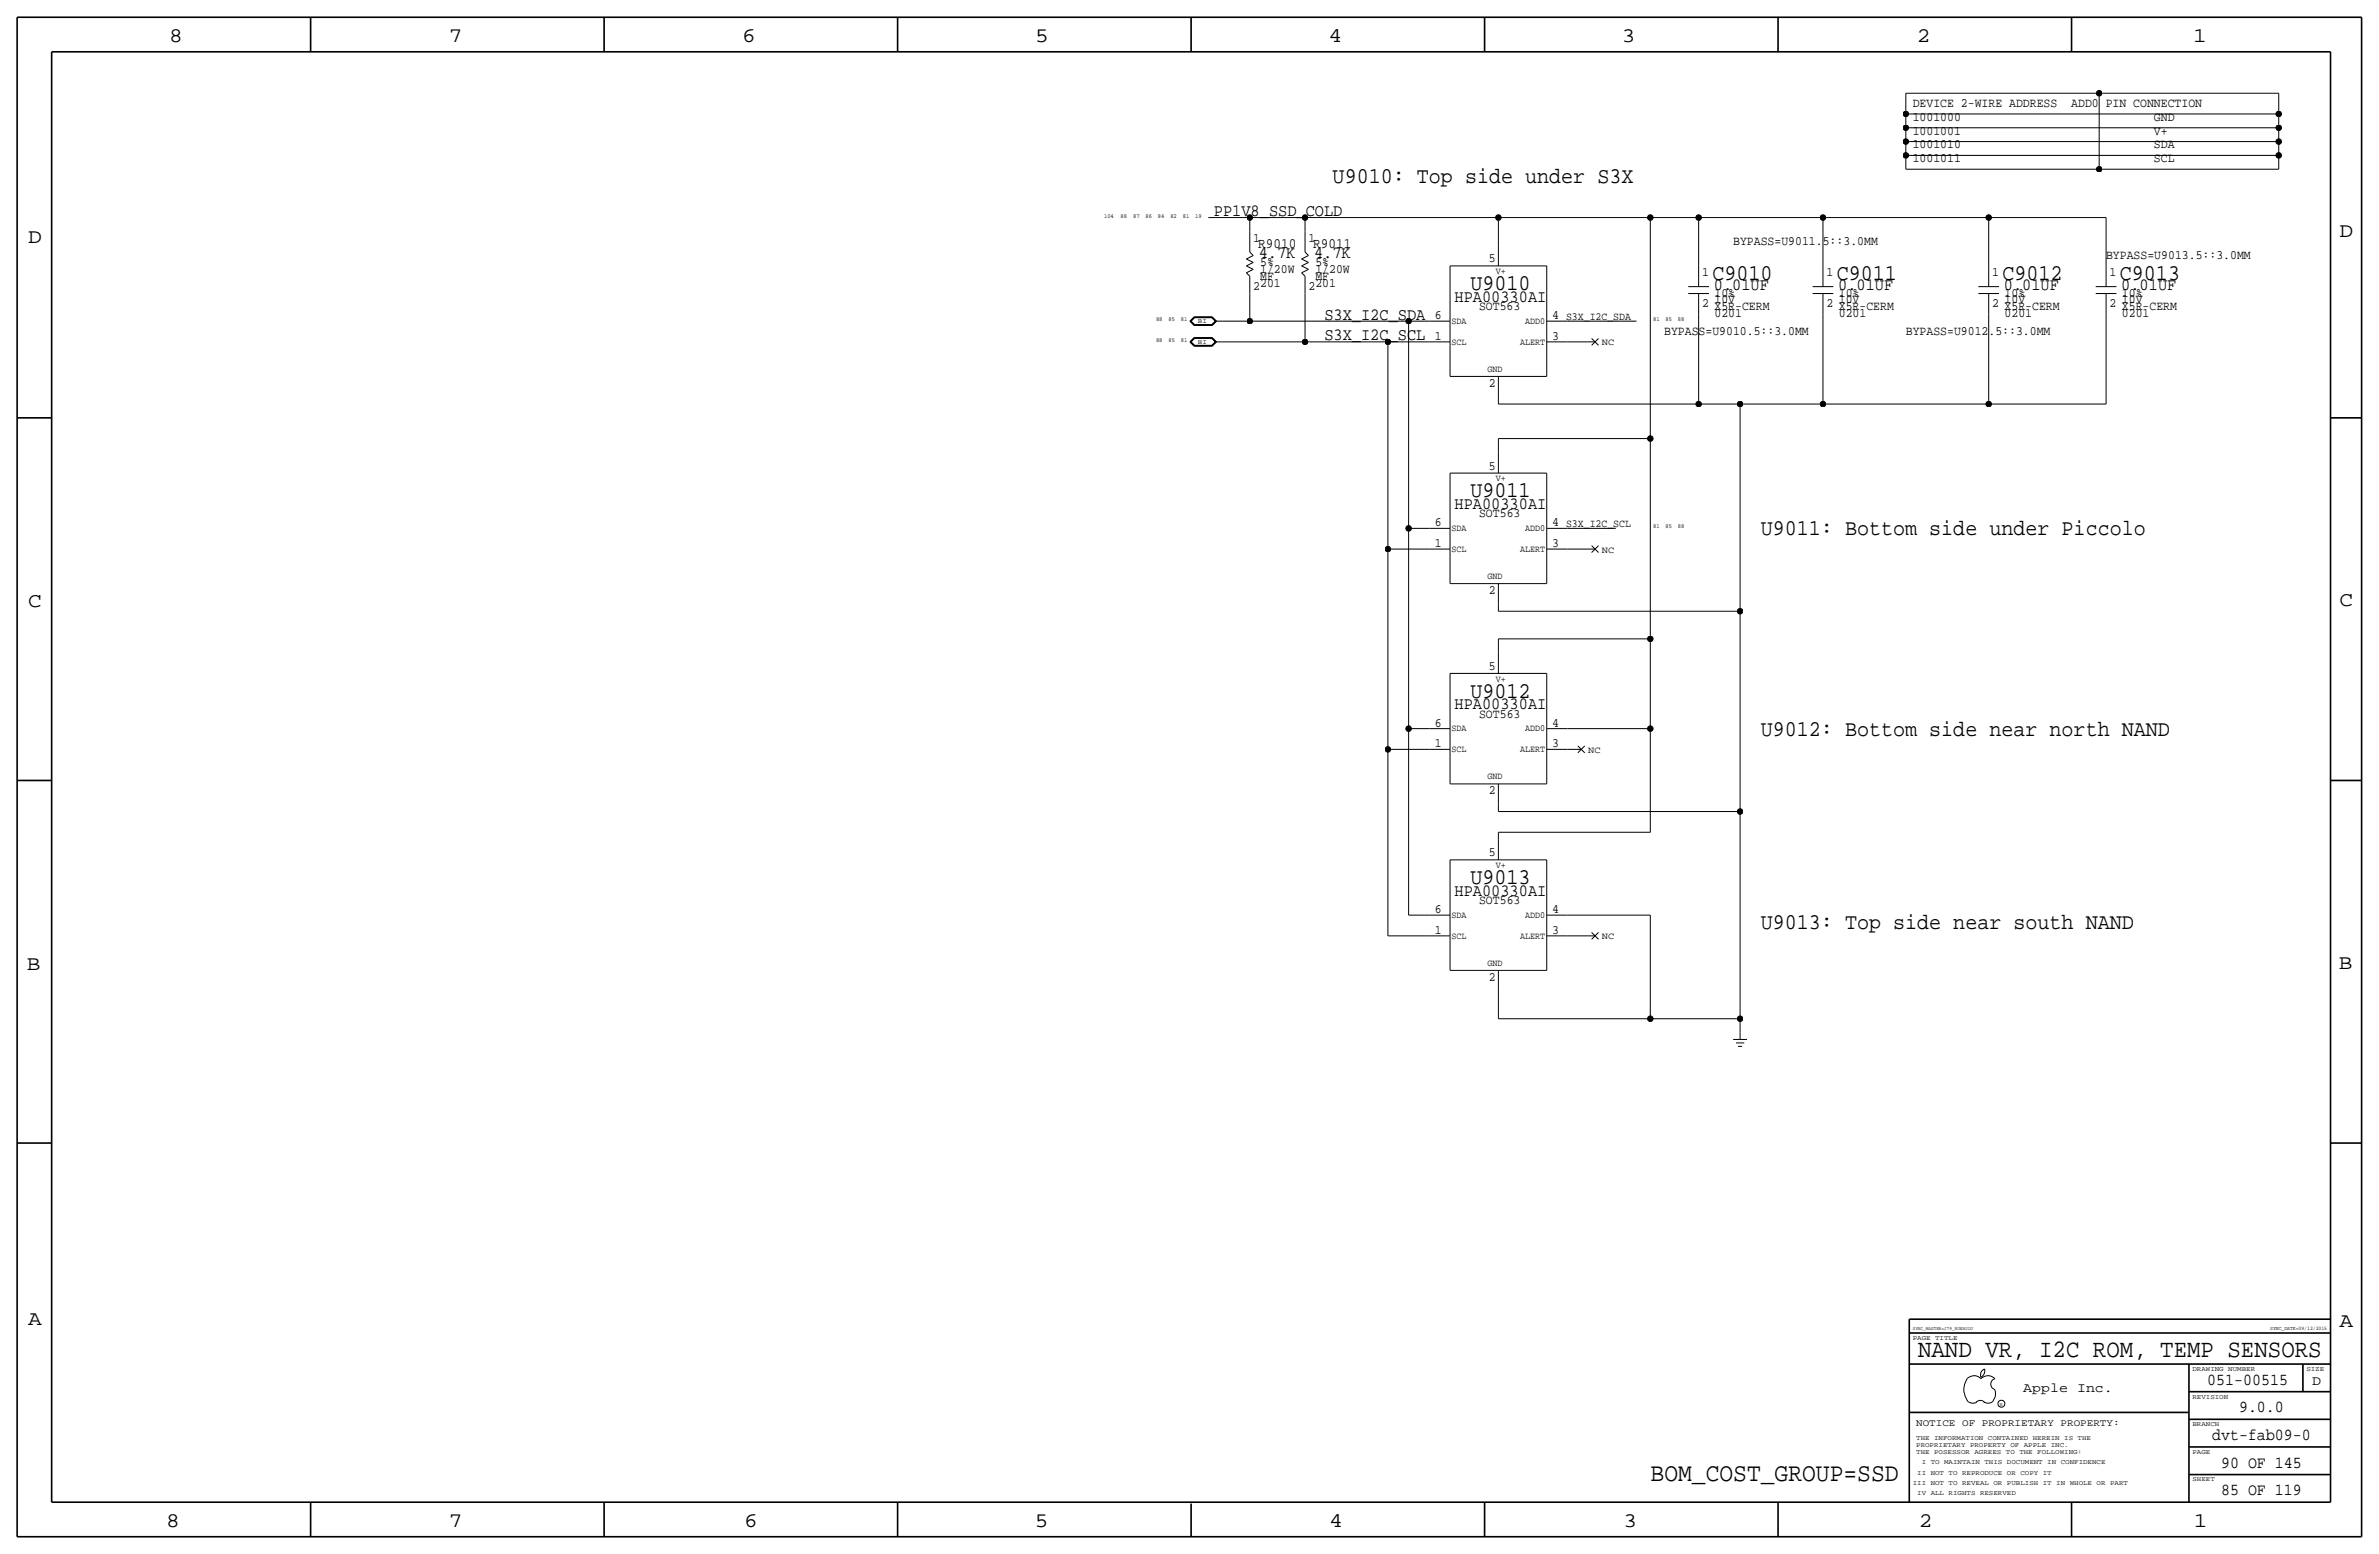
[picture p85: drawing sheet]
<svg xmlns="http://www.w3.org/2000/svg" width="875mm" height="572mm" viewBox="0 0 875 572" stroke-linecap="round" stroke-linejoin="round" font-family="sans-serif">
<defs><g id="words">
<text font-size="9.5" x="607.1" y="544.8">BOM_COST_GROUP=SSD</text>
<text font-size="9.2" x="705.5" y="499.1">NAND VR, I2C ROM, TEMP SENSORS</text>
<g font-size="8.3">
<text x="490.2" y="67.3">U9010: Top side under S3X</text>
<text x="540.8" y="106.7">U9010</text>
<text x="629.9" y="102.9">C9010</text>
<text x="675.6" y="102.9">C9011</text>
<text x="736.5" y="102.9">C9012</text>
<text x="779.7" y="102.9">C9013</text>
<text x="540.8" y="182.9">U9011</text>
<text x="647.6" y="196.8">U9011: Bottom side under Piccolo</text>
<text x="540.8" y="256.5">U9012</text>
<text x="647.6" y="270.5">U9012: Bottom side near north NAND</text>
<text x="540.8" y="325.1">U9013</text>
<text x="647.6" y="341.6">U9013: Top side near south NAND</text>
</g>
<g font-size="7.6">
<text x="62.2" y="15.5">8</text>
<text x="165" y="15.5">7</text>
<text x="273" y="15.5">6</text>
<text x="380.7" y="15.5">5</text>
<text x="488.6" y="15.5">4</text>
<text x="596.6" y="15.5">3</text>
<text x="705.1" y="15.5">2</text>
<text x="806.7" y="15.5">1</text>
<text x="10.4" y="89.4">D</text>
<text x="860.5" y="87.1">D</text>
<text x="10.4" y="223.3">C</text>
<text x="860.5" y="222.8">C</text>
<text x="9.8" y="356.6">B</text>
<text x="860.2" y="356.4">B</text>
<text x="10.4" y="487.4">A</text>
<text x="860.5" y="488.2">A</text>
<text x="61.2" y="561.6">8</text>
<text x="165" y="561.6">7</text>
<text x="273.8" y="561.6">6</text>
<text x="380.7" y="561.6">5</text>
<text x="488.9" y="561.6">4</text>
<text x="597.1" y="561.6">3</text>
<text x="705.8" y="561.6">2</text>
<text x="806.9" y="561.6">1</text>
</g>
<g font-size="6.3">
<text x="446.5" y="79.5">PP1V8_SSD_COLD</text>
<text x="463" y="95">4.7K</text>
<text x="483.3" y="95">4.7K</text>
<text x="630.4" y="106.7">0.01UF</text>
<text x="676.1" y="106.7">0.01UF</text>
<text x="737.1" y="106.7">0.01UF</text>
<text x="780.2" y="106.7">0.01UF</text>
<text x="535" y="111">HPA00330AI</text>
<text x="487.1" y="117.6">S3X_I2C_SDA</text>
<text x="487.1" y="125.2">S3X_I2C_SCL</text>
<text x="535" y="187.2">HPA00330AI</text>
<text x="535" y="260.9">HPA00330AI</text>
<text x="535" y="329.4">HPA00330AI</text>
</g>
<g font-size="6.2">
<text x="811.9" y="509.3">051-00515</text>
<text x="823.6" y="519.4">9.0.0</text>
<text x="813.7" y="529.6">dvt-fab09-0</text>
<text x="817" y="539.7">90 OF 145</text>
<text x="817" y="549.9">85 OF 119</text>
</g>
<g font-size="5.3">
<text x="462.7" y="91.2">R9010</text>
<text x="483.1" y="91.2">R9011</text>
</g>
<g font-size="5">
<text x="850.5" y="509.3">D</text>
<text x="744.2" y="511.8">Apple Inc.</text>
</g>
<g font-size="4.7">
<text x="703.5" y="39.4">DEVICE 2-WIRE ADDRESS</text>
<text x="761.8" y="39.4">ADD0 PIN CONNECTION</text>
<text x="703.5" y="44.4">1001000</text>
<text x="792.2" y="44.4">GND</text>
<text x="703.5" y="49.5">1001001</text>
<text x="792.2" y="49.5">V+</text>
<text x="703.5" y="54.6">1001010</text>
<text x="703.5" y="59.7">1001011</text>
<text x="792.2" y="54.6">SDA</text>
<text x="792.2" y="59.7">SCL</text>
<text x="461" y="88.9">1</text>
<text x="481.3" y="88.9">1</text>
<text x="637.5" y="90.2">BYPASS=U9011.5::3.0MM</text>
<text x="774.6" y="95.3">BYPASS=U9013.5::3.0MM</text>
<text x="463.5" y="100.3">1/20W</text>
<text x="463.5" y="97.8">5%</text>
<text x="483.8" y="100.3">1/20W</text>
<text x="483.8" y="97.8">5%</text>
<text x="547.6" y="96.5">5</text>
<text x="626.1" y="101.6">1</text>
<text x="671.8" y="101.6">1</text>
<text x="732.7" y="101.6">1</text>
<text x="775.9" y="101.6">1</text>
<text x="461" y="106.7">2</text>
<text x="463.5" y="105.4">201</text>
<text x="463.5" y="102.9">MF</text>
<text x="481.3" y="106.7">2</text>
<text x="483.8" y="105.4">201</text>
<text x="483.8" y="102.9">MF</text>
<text x="626.1" y="113">2 X5R-CERM</text>
<text x="630.6" y="109.2">10%</text>
<text x="630.6" y="111.5">10V</text>
<text x="671.8" y="113">2 X5R-CERM</text>
<text x="676.4" y="109.2">10%</text>
<text x="676.4" y="111.5">10V</text>
<text x="732.7" y="113">2 X5R-CERM</text>
<text x="737.3" y="109.2">10%</text>
<text x="737.3" y="111.5">10V</text>
<text x="775.9" y="113">2 X5R-CERM</text>
<text x="780.5" y="109.2">10%</text>
<text x="780.5" y="111.5">10V</text>
<text x="527.8" y="117.3">6</text>
<text x="544" y="114">SOT563</text>
<text x="570.9" y="117.3">4</text>
<text x="630.6" y="116.6">0201</text>
<text x="676.4" y="116.6">0201</text>
<text x="737.3" y="116.6">0201</text>
<text x="780.5" y="116.6">0201</text>
<text x="527.8" y="125">1</text>
<text x="570.9" y="125">3</text>
<text x="612.1" y="123.2">BYPASS=U9010.5::3.0MM</text>
<text x="701" y="123.2">BYPASS=U9012.5::3.0MM</text>
<text x="547.6" y="142.2">2</text>
<text x="547.6" y="172.7">5</text>
<text x="544" y="190.2">SOT563</text>
<text x="527.8" y="193.5">6</text>
<text x="570.9" y="193.5">4</text>
<text x="527.8" y="201.2">1</text>
<text x="570.9" y="201.2">3</text>
<text x="547.6" y="218.4">2</text>
<text x="547.6" y="246.4">5</text>
<text x="544" y="263.9">SOT563</text>
<text x="527.8" y="267.2">6</text>
<text x="570.9" y="267.2">4</text>
<text x="527.8" y="274.8">1</text>
<text x="570.9" y="274.8">3</text>
<text x="547.6" y="292.1">2</text>
<text x="547.6" y="315">5</text>
<text x="527.8" y="335.8">6</text>
<text x="544" y="332.5">SOT563</text>
<text x="570.9" y="335.8">4</text>
<text x="527.8" y="343.4">1</text>
<text x="570.9" y="343.4">3</text>
<text x="547.6" y="360.7">2</text>
</g>
<g font-size="4.1">
<text x="576" y="117.6">S3X_I2C_SDA</text>
<text x="576" y="193.8">S3X_I2C_SCL</text>
</g>
<text font-size="3.7" x="704.8" y="524.5">NOTICE OF PROPRIETARY PROPERTY:</text>
<g font-size="3.5">
<text x="550.2" y="100.8">V+</text>
<text x="533.9" y="119.1">SDA</text>
<text x="561" y="119.1">ADD0</text>
<text x="533.9" y="126.7">SCL</text>
<text x="559.1" y="126.7">ALERT</text>
<text x="589.2" y="127">NC</text>
<text x="547.1" y="136.7">GND</text>
<text x="550.2" y="177">V+</text>
<text x="533.9" y="195.3">SDA</text>
<text x="561" y="195.3">ADD0</text>
<text x="533.9" y="202.9">SCL</text>
<text x="559.1" y="202.9">ALERT</text>
<text x="589.2" y="203.2">NC</text>
<text x="547.1" y="212.9">GND</text>
<text x="550.2" y="250.7">V+</text>
<text x="533.9" y="269">SDA</text>
<text x="561" y="269">ADD0</text>
<text x="533.9" y="276.6">SCL</text>
<text x="559.1" y="276.6">ALERT</text>
<text x="584.1" y="276.9">NC</text>
<text x="547.1" y="286.5">GND</text>
<text x="550.2" y="319.3">V+</text>
<text x="533.9" y="337.6">SDA</text>
<text x="561" y="337.6">ADD0</text>
<text x="533.9" y="345.2">SCL</text>
<text x="559.1" y="345.2">ALERT</text>
<text x="589.2" y="345.4">NC</text>
<text x="547.1" y="355.1">GND</text>
</g>
<g font-size="2.5">
<text x="440.6" y="118.9">BI</text>
<text x="440.6" y="126.5">BI</text>
<text x="703.5" y="492.8">PAGE TITLE</text>
<text x="806.4" y="504.2">DRAWING NUMBER</text>
<text x="848.3" y="504.2">SIZE</text>
<text x="806.4" y="514.4">REVISION</text>
<text x="806.4" y="524.5">BRANCH</text>
<text x="704.8" y="532.1">PROPRIETARY PROPERTY OF APPLE INC.</text>
<text x="704.8" y="529.6">THE INFORMATION CONTAINED HEREIN IS THE</text>
<text x="704.8" y="534.7">THE POSESSOR AGREES TO THE FOLLOWING:</text>
<text x="706.8" y="538.5">I TO MAINTAIN THIS DOCUMENT IN CONFIDENCE</text>
<text x="806.4" y="534.7">PAGE</text>
<text x="705.2" y="542.3">II NOT TO REPRODUCE OR COPY IT</text>
<text x="806.4" y="544.8">SHEET</text>
<text x="703.5" y="546.1">III NOT TO REVEAL OR PUBLISH IT IN WHOLE OR PART</text>
<text x="705.2" y="549.9">IV ALL RIGHTS RESERVED</text>
</g>
<g font-size="2.3">
<text x="406.1" y="80">104</text>
<text x="412.2" y="80">88</text>
<text x="416.8" y="80">87</text>
<text x="421.3" y="80">86</text>
<text x="425.9" y="80">84</text>
<text x="430.5" y="80">82</text>
<text x="435" y="80">81</text>
<text x="439.6" y="80">19</text>
<text x="425.2" y="118.1">88</text>
<text x="429.8" y="118.1">85</text>
<text x="434.3" y="118.1">81</text>
<text x="608" y="118.1">81</text>
<text x="612.6" y="118.1">85</text>
<text x="617.2" y="118.1">88</text>
<text x="425.2" y="125.7">88</text>
<text x="429.8" y="125.7">85</text>
<text x="434.3" y="125.7">81</text>
<text x="608" y="194.3">81</text>
<text x="612.6" y="194.3">85</text>
<text x="617.2" y="194.3">88</text>
</g>
<text font-size="2" x="835" y="488.9">SYNC_DATE=09/12/2015</text>
<g font-size="1.8">
<text x="703.5" y="488.9">SYNC_MASTER=J79_RUENJOU</text>
<text x="735.5" y="516.9">R</text>
</g>
</g></defs>
<g fill="none" stroke="#000" stroke-width=".37">
<path d="M701 34.3h71.1zM701 34.3v7.6zM772.1 34.3h66zM772.1 34.3v27.9zM838.1 34.3v7.6zM701 47h137.1zM701 41.9v5.1zM701 47v5.1zM701 52.1h137.1zM701 41.9h137.1zM701 52.1v5zM701 57.2h137.1z"/>
<path d="M701 57.2v5zM838.1 41.9v5.1zM838.1 47v5.1zM838.1 52.1v5.1zM838.1 57.2v5zM701 62.2h71.1zM772.1 62.2h66zM444.4 80h15.3zM458.4 95.3l2.6-1.3zM458.4 97.8l2.6-1.3zM458.4 97.8l2.6 1.3zM458.4 95.3l2.6 1.2z"/>
<path d="M459.7 92.7l1.3 1.3zM459.7 80h20.3zM459.7 80v5.1zM459.7 85.1v7.6zM478.7 95.3l2.6-1.3zM478.7 97.8l2.6-1.3zM478.7 97.8l2.6 1.3zM478.7 95.3l2.6 1.2zM480 80h71.1zM480 92.7l1.3 1.3zM480 80v5.1zM480 85.1v7.6z"/>
<path d="M533.3 97.8v40.6zM533.3 97.8h35.6zM551.1 80h55.9zM551.1 80v10.2zM551.1 90.2v7.6zM568.9 97.8v40.6zM607 80h17.8zM607 80v81.3zM624.8 80h45.7zM624.8 80v17.8zM624.8 97.8v7.6zM670.5 80h61z"/>
<path d="M670.5 80v17.8zM670.5 97.8v7.6zM731.5 80h43.1zM731.5 80v17.8zM731.5 97.8v7.6zM774.6 80v17.8zM774.6 97.8v7.6zM437.6 118.1l1.6 1.6zM437.6 118.1l1.6-1.6zM437.8 118.1l1.5-1.5zM437.8 118.1l1.5 1.5zM437.9 118.1l1.4-1.4z"/>
<path d="M437.9 118.1l1.4 1.4zM438.1 118.1l1.3-1.3zM438.1 118.1l1.3 1.3zM439.2 116.5h6.7zM439.2 119.7h6.7zM439.3 119.6h6.5zM439.3 116.6h6.5zM439.3 116.7h6.5zM439.3 119.5h6.5zM439.4 116.8h6.3zM439.4 119.4h6.3zM445.7 116.8l1.3 1.3z"/>
<path d="M445.7 119.4l1.3-1.3zM445.8 119.5l1.3-1.4zM445.8 116.7l1.3 1.4zM445.8 119.6l1.5-1.5zM445.8 116.6l1.5 1.5zM445.9 119.7l1.5-1.6zM445.9 116.5l1.5 1.6zM447 118.1h2.5zM449.5 118.1h10.2zM458.4 100.3l2.6-1.2zM458.4 100.3l1.3 1.3zM459.7 118.1h58.4z"/>
<path d="M459.7 108v10.1zM459.7 101.6v6.4zM478.7 100.3l2.6-1.2zM478.7 100.3l1.3 1.3zM480 108v17.7zM480 101.6v6.4zM518.1 118.1h7.6zM518.1 118.1v76.2zM525.7 118.1h7.6zM568.9 118.1h7.6zM576.5 118.1h25.4zM621 108h7.6z"/>
<path d="M621 105.4h7.6zM624.8 115.6v33zM624.8 107.9v7.7zM666.7 105.4h7.6zM666.7 108h7.6zM670.5 115.6v33zM670.5 107.9v7.7zM727.7 105.4h7.6zM727.7 108h7.6zM731.5 115.6v33zM731.5 107.9v7.7zM770.8 105.4h7.7z"/>
<path d="M770.8 108h7.7zM774.6 115.6v33zM774.6 107.9v7.7zM437.6 125.7l1.6 1.6zM437.6 125.7l1.6-1.5zM437.8 125.7l1.5-1.4zM437.8 125.7l1.5 1.5zM437.9 125.7l1.4-1.3zM437.9 125.7l1.4 1.4zM438.1 125.7l1.3-1.2zM438.1 125.7l1.3 1.3zM439.2 124.2h6.7z"/>
<path d="M439.2 127.3h6.7zM439.3 127.2h6.5zM439.3 124.3h6.5zM439.3 124.4h6.5zM439.3 127.1h6.5zM439.4 124.5h6.3zM439.4 127h6.3zM445.7 124.5l1.3 1.2zM445.7 127l1.3-1.3zM445.8 127.1l1.3-1.4zM445.8 124.4l1.3 1.3zM445.8 127.2l1.5-1.5z"/>
<path d="M445.8 124.3l1.5 1.4zM445.9 127.3l1.5-1.6zM445.9 124.2l1.5 1.5zM447 125.7h2.5zM449.5 125.7h30.5zM480 125.7h30.5zM510.5 125.7h15.2zM510.5 125.7v76.2zM525.7 125.7h7.6zM533.3 138.4h35.6zM551.1 138.4v7.7zM568.9 125.7h7.6z"/>
<path d="M576.5 125.7h10.2zM585.4 124.5l2.6 2.5zM588 124.5l-2.6 2.5zM551.1 146.1v2.5zM551.1 148.6h73.7zM624.8 148.6h15.2zM640 148.6v76.2zM640 148.6h30.5zM670.5 148.6h61zM731.5 148.6h43.1zM533.3 174v40.6zM533.3 174h35.6z"/>
<path d="M551.1 161.3v5.1zM551.1 166.4v7.6zM551.1 161.3h55.9zM568.9 174v40.6zM607 161.3v73.6zM518.1 194.3v73.7zM518.1 194.3h7.6zM525.7 194.3h7.6zM568.9 194.3h7.6zM576.5 194.3h17.8zM510.5 201.9h15.2zM510.5 201.9v73.7z"/>
<path d="M525.7 201.9h7.6zM533.3 214.6h35.6zM551.1 214.6v7.7zM568.9 201.9h7.6zM576.5 201.9h10.2zM585.4 200.7l2.6 2.5zM588 200.7l-2.6 2.5zM551.1 224.8h88.9zM551.1 222.3v2.5zM551.1 235h55.9zM551.1 235v5zM607 235v33z"/>
<path d="M640 224.8v73.7zM533.3 247.7v40.6zM533.3 247.7h35.6zM551.1 240v7.7zM568.9 247.7v40.6zM510.5 275.6h15.2zM510.5 275.6v68.6zM518.1 268h7.6zM518.1 268v68.6zM525.7 268h7.6zM525.7 275.6h7.6zM568.9 268h7.6z"/>
<path d="M568.9 275.6h7.6zM576.5 268h30.5zM576.5 275.6h5.1zM580.3 274.3l2.6 2.6zM582.9 274.3l-2.6 2.6zM607 268v38.1zM533.3 288.3h35.6zM551.1 298.5h88.9zM551.1 295.9v2.5zM551.1 288.3v7.6zM640 298.5v76.2zM533.3 316.2v40.7z"/>
<path d="M533.3 316.2h35.6zM551.1 306.1v2.5zM551.1 308.6v7.6zM551.1 306.1h55.9zM568.9 316.2v40.7zM518.1 336.6h7.6zM525.7 336.6h7.6zM568.9 336.6h7.6zM576.5 336.6h30.5zM607 336.6v38zM510.5 344.2h15.2zM525.7 344.2h7.6z"/>
<path d="M533.3 356.9h35.6zM551.1 356.9v7.6zM568.9 344.2h7.6zM576.5 344.2h10.2zM585.4 345.4l2.6-2.5zM585.4 342.9l2.6 2.5zM551.1 374.6h55.9zM551.1 364.5v10.1zM607 374.6h33zM640 374.6v5.1zM640 379.7v2.6zM637.5 382.3h5.1z"/>
<path d="M638.5 383.5h3.1zM639.3 384.8h1.5zM724.1 515.6l.5 .2a2.67 2.67 0 0 0 2.5-.2M726.8 515.7a2.09 2.09 0 0 1 3.1 0M728.6 506.5a2.69 2.69 0 0 0 1.3-3 2.26 2.26 0 0 0-1.3 3M729.7 515.6l.4 .2a2.67 2.67 0 0 0 2.6-.2M733.7 511.1a4.5 4.5 0 0 1-1 4.6M733.8 511a2.08 2.08 0 0 1-1.6-2 2.08 2.08 0 0 1 1.6-2 3.4 3.4 0 0 0-5.1 0 3.6 3.6 0 0 0-3.9-.8 3.6 3.6 0 0 0-2.3 3.3 7.1 7.1 0 0 0 1.6 6.2"/>
<circle cx="736.1" cy="516.2" r="1.28"/>
</g>
<g fill="none" stroke="#000" stroke-width=".6" stroke-linecap="butt">
<path d="M6.3 6.4v558.7zM6.3 6.4h862.3zM19 19.1h838.2zM19 19.1v533.4zM114.2 6.4v12.7zM222.2 6.4v12.7zM330.1 6.4v12.7zM438.1 6.4v12.7zM546 6.4v12.7zM654 6.4v12.7zM761.9 6.4v12.7zM857.2 19.1v533.4z"/>
<path d="M868.6 6.4v558.7zM6.3 153.7h12.7zM857.2 153.7h11.4zM6.3 287h12.7zM857.2 287h11.4zM6.3 420.4h12.7zM857.2 420.4h11.4zM702.3 490.2h154.9zM702.3 485.1h154.9zM702.3 485.1v5.1zM702.3 490.2v62.3zM702.3 501.6h154.9z"/>
<path d="M702.3 519.4h102.8zM805.1 501.6v50.8zM805.1 511.8h52.1zM847 501.6v10.2zM805.1 522h52.1zM805.1 532.1h52.1zM19 552.5h838.2zM114.2 552.4v12.7zM222.2 552.5v12.7zM330.1 552.5v12.7zM438.1 553v12.1zM546 552.5v12.7z"/>
<path d="M654 552.5v12.7zM761.9 552.5v12.7zM805.1 542.3h52.1zM6.3 565.1h862.3z"/>
</g>
<g fill="#000" stroke="#000" stroke-width=".37">
<circle cx="772.1" cy="34.3" r="1.02"/>
<circle cx="701" cy="41.9" r="1.02"/>
<circle cx="701" cy="47" r="1.02"/>
<circle cx="701" cy="52.1" r="1.02"/>
<circle cx="701" cy="57.1" r="1.02"/>
<circle cx="838.1" cy="52.1" r="1.02"/>
<circle cx="838.1" cy="47" r="1.02"/>
<circle cx="838.1" cy="57.1" r="1.02"/>
<circle cx="838.1" cy="41.9" r="1.02"/>
<circle cx="772.1" cy="62.2" r="1.02"/>
<circle cx="459.7" cy="80" r="1.02"/>
<circle cx="480" cy="80" r="1.02"/>
<circle cx="551.1" cy="80" r="1.02"/>
<circle cx="607" cy="80" r="1.02"/>
<circle cx="624.8" cy="80" r="1.02"/>
<circle cx="670.5" cy="80" r="1.02"/>
<circle cx="731.5" cy="80" r="1.02"/>
<circle cx="459.7" cy="118.1" r="1.02"/>
<circle cx="518.1" cy="118.1" r="1.02"/>
<circle cx="480" cy="125.7" r="1.02"/>
<circle cx="510.5" cy="125.7" r="1.02"/>
<circle cx="624.8" cy="148.6" r="1.02"/>
<circle cx="640" cy="148.6" r="1.02"/>
<circle cx="670.5" cy="148.6" r="1.02"/>
<circle cx="731.5" cy="148.6" r="1.02"/>
<circle cx="607" cy="161.3" r="1.02"/>
<circle cx="518.1" cy="194.3" r="1.02"/>
<circle cx="510.5" cy="201.9" r="1.02"/>
<circle cx="607" cy="234.9" r="1.02"/>
<circle cx="640" cy="224.8" r="1.02"/>
<circle cx="510.5" cy="275.6" r="1.02"/>
<circle cx="518.1" cy="268" r="1.02"/>
<circle cx="607" cy="268" r="1.02"/>
<circle cx="640" cy="298.4" r="1.02"/>
<circle cx="607" cy="374.6" r="1.02"/>
<circle cx="640" cy="374.6" r="1.02"/>
</g>
<use href="#words"/>
</svg>
